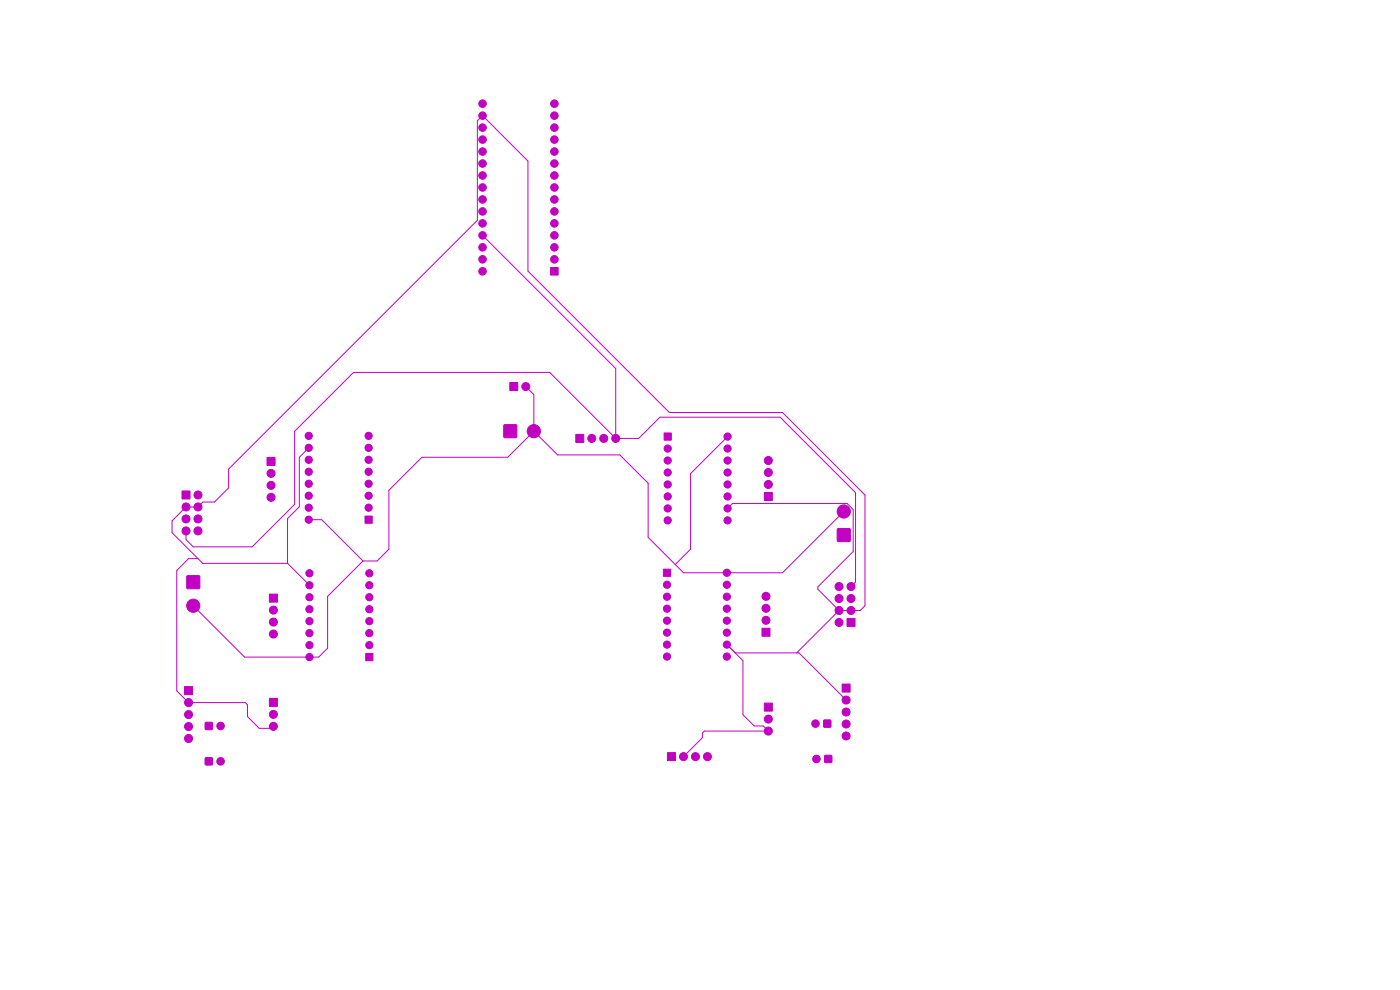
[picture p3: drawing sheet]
<svg xmlns="http://www.w3.org/2000/svg" width="297mm" height="210mm" viewBox="0 0 297 210" stroke-linecap="round" stroke-linejoin="round" font-family="sans-serif">
<g fill="#c200c2" stroke="#c200c2" stroke-width=".21">
<path d="M141.6 159.7h1.7v1.7h-1.7z"/>
<path d="M179.7 131.2h1.7v1.7h-1.7z"/>
<path d="M43.6 153.3h1.4v1.4h-1.4z"/>
<path d="M57.1 126h1.7v1.7h-1.7z"/>
<path d="M39.7 122.2h2.6v2.6h-2.6z"/>
<path d="M122.1 92.2h1.8v1.7h-1.8z"/>
<path d="M175 160.3h1.4v1.4h-1.4z"/>
<path d="M77.4 109.5h1.6v1.5h-1.6z"/>
<path d="M108.1 81.2h1.7v1.7h-1.7z"/>
<path d="M106.9 90.1h2.7v2.7h-2.7z"/>
<path d="M56.7 97h1.7v1.7h-1.7z"/>
<path d="M77.6 138.6h1.5v1.6h-1.5z"/>
<path d="M174.8 152.8h1.4v1.4h-1.4z"/>
<path d="M57.1 148.2h1.7v1.7h-1.7z"/>
<path d="M178.7 145.1h1.6v1.7h-1.6z"/>
<path d="M177.7 112.2h2.6v2.6h-2.6z"/>
<path d="M140.7 120.7h1.6v1.6h-1.6z"/>
<path d="M162.1 104.5h1.7v1.7h-1.7z"/>
<path d="M161.6 133.3h1.7v1.7h-1.7z"/>
<path d="M38.6 104.2h1.7v1.7h-1.7z"/>
<path d="M116.8 56.8h1.6v1.6h-1.6z"/>
<path d="M162.1 149.2h1.7v1.7h-1.7z"/>
<path d="M140.9 91.8h1.5v1.6h-1.5z"/>
<path d="M43.6 160.8h1.4v1.4h-1.4z"/>
<path d="M39.1 145.7h1.7v1.7h-1.7z"/>
<circle cx="145" cy="160.5" r=".85"/>
<circle cx="147.5" cy="160.5" r=".85"/>
<circle cx="150.1" cy="160.5" r=".85"/>
<circle cx="178" cy="132" r=".85"/>
<circle cx="180.5" cy="129.5" r=".85"/>
<circle cx="178" cy="129.5" r=".85"/>
<circle cx="180.5" cy="127" r=".85"/>
<circle cx="178" cy="127" r=".85"/>
<circle cx="180.5" cy="124.4" r=".85"/>
<circle cx="178" cy="124.4" r=".85"/>
<circle cx="46.8" cy="154" r=".8"/>
<circle cx="58" cy="129.4" r=".85"/>
<circle cx="58" cy="132" r=".85"/>
<circle cx="58" cy="134.5" r=".85"/>
<circle cx="41" cy="128.5" r="1.4"/>
<circle cx="125.5" cy="93" r=".85"/>
<circle cx="128.1" cy="93" r=".85"/>
<circle cx="130.6" cy="93" r=".85"/>
<circle cx="173.2" cy="161" r=".8"/>
<circle cx="78.2" cy="107.7" r=".77"/>
<circle cx="78.2" cy="105.2" r=".77"/>
<circle cx="78.2" cy="102.6" r=".77"/>
<circle cx="78.2" cy="100.1" r=".77"/>
<circle cx="78.2" cy="97.5" r=".77"/>
<circle cx="78.2" cy="95" r=".77"/>
<circle cx="78.2" cy="92.5" r=".77"/>
<circle cx="65.5" cy="92.5" r=".77"/>
<circle cx="65.5" cy="95" r=".77"/>
<circle cx="65.5" cy="97.5" r=".77"/>
<circle cx="65.5" cy="100.1" r=".77"/>
<circle cx="65.5" cy="102.6" r=".77"/>
<circle cx="65.5" cy="105.2" r=".77"/>
<circle cx="65.5" cy="107.7" r=".77"/>
<circle cx="65.5" cy="110.2" r=".77"/>
<circle cx="111.5" cy="82" r=".85"/>
<circle cx="113.2" cy="91.5" r="1.4"/>
<circle cx="57.5" cy="100.4" r=".85"/>
<circle cx="57.5" cy="103" r=".85"/>
<circle cx="57.5" cy="105.5" r=".85"/>
<circle cx="78.3" cy="136.8" r=".76"/>
<circle cx="78.3" cy="134.3" r=".76"/>
<circle cx="78.3" cy="131.8" r=".76"/>
<circle cx="78.3" cy="129.2" r=".76"/>
<circle cx="78.3" cy="126.7" r=".76"/>
<circle cx="78.3" cy="124.1" r=".76"/>
<circle cx="78.3" cy="121.6" r=".76"/>
<circle cx="65.6" cy="121.6" r=".76"/>
<circle cx="65.6" cy="124.1" r=".76"/>
<circle cx="65.6" cy="126.7" r=".76"/>
<circle cx="65.6" cy="129.2" r=".76"/>
<circle cx="65.6" cy="131.8" r=".76"/>
<circle cx="65.6" cy="134.3" r=".76"/>
<circle cx="65.6" cy="136.8" r=".76"/>
<circle cx="65.6" cy="139.4" r=".76"/>
<circle cx="173" cy="153.5" r=".8"/>
<circle cx="58" cy="151.5" r=".85"/>
<circle cx="58" cy="154.1" r=".85"/>
<circle cx="179.5" cy="148.5" r=".85"/>
<circle cx="179.5" cy="151" r=".85"/>
<circle cx="179.5" cy="153.6" r=".85"/>
<circle cx="179.5" cy="156.1" r=".85"/>
<circle cx="179" cy="108.5" r="1.4"/>
<circle cx="141.5" cy="124" r=".76"/>
<circle cx="141.5" cy="126.6" r=".76"/>
<circle cx="141.5" cy="129.1" r=".76"/>
<circle cx="141.5" cy="131.7" r=".76"/>
<circle cx="141.5" cy="134.2" r=".76"/>
<circle cx="141.5" cy="136.7" r=".76"/>
<circle cx="141.5" cy="139.3" r=".76"/>
<circle cx="154.2" cy="139.3" r=".76"/>
<circle cx="154.2" cy="136.7" r=".76"/>
<circle cx="154.2" cy="134.2" r=".76"/>
<circle cx="154.2" cy="131.7" r=".76"/>
<circle cx="154.2" cy="129.1" r=".76"/>
<circle cx="154.2" cy="126.6" r=".76"/>
<circle cx="154.2" cy="124" r=".76"/>
<circle cx="154.2" cy="121.5" r=".76"/>
<circle cx="163" cy="102.8" r=".85"/>
<circle cx="163" cy="100.2" r=".85"/>
<circle cx="163" cy="97.7" r=".85"/>
<circle cx="162.5" cy="131.6" r=".85"/>
<circle cx="162.5" cy="129" r=".85"/>
<circle cx="162.5" cy="126.5" r=".85"/>
<circle cx="42" cy="105" r=".85"/>
<circle cx="39.5" cy="107.5" r=".85"/>
<circle cx="42" cy="107.5" r=".85"/>
<circle cx="39.5" cy="110.1" r=".85"/>
<circle cx="42" cy="110.1" r=".85"/>
<circle cx="39.5" cy="112.6" r=".85"/>
<circle cx="42" cy="112.6" r=".85"/>
<circle cx="117.6" cy="55" r=".8"/>
<circle cx="117.6" cy="52.5" r=".8"/>
<circle cx="117.6" cy="49.9" r=".8"/>
<circle cx="117.6" cy="47.4" r=".8"/>
<circle cx="117.6" cy="44.8" r=".8"/>
<circle cx="117.6" cy="42.3" r=".8"/>
<circle cx="117.6" cy="39.8" r=".8"/>
<circle cx="117.6" cy="37.2" r=".8"/>
<circle cx="117.6" cy="34.7" r=".8"/>
<circle cx="117.6" cy="32.1" r=".8"/>
<circle cx="117.6" cy="29.6" r=".8"/>
<circle cx="117.6" cy="27.1" r=".8"/>
<circle cx="117.6" cy="24.5" r=".8"/>
<circle cx="117.6" cy="22" r=".8"/>
<circle cx="102.4" cy="22" r=".8"/>
<circle cx="102.4" cy="24.5" r=".8"/>
<circle cx="102.4" cy="27.1" r=".8"/>
<circle cx="102.4" cy="29.6" r=".8"/>
<circle cx="102.4" cy="32.1" r=".8"/>
<circle cx="102.4" cy="34.7" r=".8"/>
<circle cx="102.4" cy="37.2" r=".8"/>
<circle cx="102.4" cy="39.8" r=".8"/>
<circle cx="102.4" cy="42.3" r=".8"/>
<circle cx="102.4" cy="44.8" r=".8"/>
<circle cx="102.4" cy="47.4" r=".8"/>
<circle cx="102.4" cy="49.9" r=".8"/>
<circle cx="102.4" cy="52.5" r=".8"/>
<circle cx="102.4" cy="55" r=".8"/>
<circle cx="102.4" cy="57.5" r=".8"/>
<circle cx="163" cy="152.5" r=".85"/>
<circle cx="163" cy="155.1" r=".85"/>
<circle cx="141.6" cy="95.1" r=".77"/>
<circle cx="141.6" cy="97.7" r=".77"/>
<circle cx="141.6" cy="100.2" r=".77"/>
<circle cx="141.6" cy="102.8" r=".77"/>
<circle cx="141.6" cy="105.3" r=".77"/>
<circle cx="141.6" cy="107.8" r=".77"/>
<circle cx="141.6" cy="110.4" r=".77"/>
<circle cx="154.3" cy="110.4" r=".77"/>
<circle cx="154.3" cy="107.8" r=".77"/>
<circle cx="154.3" cy="105.3" r=".77"/>
<circle cx="154.3" cy="102.8" r=".77"/>
<circle cx="154.3" cy="100.2" r=".77"/>
<circle cx="154.3" cy="97.7" r=".77"/>
<circle cx="154.3" cy="95.1" r=".77"/>
<circle cx="154.3" cy="92.6" r=".77"/>
<circle cx="46.8" cy="161.5" r=".8"/>
<circle cx="40" cy="149" r=".85"/>
<circle cx="40" cy="151.6" r=".85"/>
<circle cx="40" cy="154.1" r=".85"/>
<circle cx="40" cy="156.7" r=".85"/>
</g>
<g fill="none" stroke="#c200c2" stroke-width=".21">
<path d="M102.4 49.9l28.2 28.3v14.8M65.5 95l-2 2v10.5l-2.5 2.5v9.5M111.5 82l1.7 1.7v7.8M113.2 91.5l-5.5 5.5h-18.2l-7 7v12.5l-2.5 2.5h-3M113.2 91.5l5.1 5h13.2l6 6v11.5l5.7 5.8M130.6 93l-14-14h-41.6l-12.5 12.5v15.5l-9 9h-12.5l-1.5-1.5v-1.9M130.6 93h4.9l4.5-4.5h25.5l16 16v19l-1 .9M154.3 92.6l-7.8 7.9v16l-3.3 3.3M42 118.5h-2l-2.5 2.5v25.5l2.5 2.5h12l.5 .5v2.5l2.5 2.5h2.6l.4-.4M61 119.5h-18l-6.5-6.5v-2.5l3-3h2.5l1-1h2.5l3-3v-4l52.8-52.8v-21.1l1.1-1.1 9.6 9.7v23.3l30 30h24l17.5 17.5v23.5l-1 1h-4.5M61 119.5l4.6 4.7M65.5 110.2h2.7l8.8 8.8"/>
<path d="M77 119l-7.5 7.5v11l-1.9 1.9h-15.7l-10.9-10.9M154.3 107.9l1.1-1.1h24.3l1.3 1.3v8.9l-7.5 7.5v.5l4.5 4.5M179 108.5l-13 13h-21l-1.8-1.7M154.2 136.7l3.4 3.5v11.4l2.4 2.4h1.9l1.1 1.1h-13.6l-.4 .4v1l-4 4M156 138.5h13.5l10 10M178 129.5l-9 9"/>
</g>
</svg>
